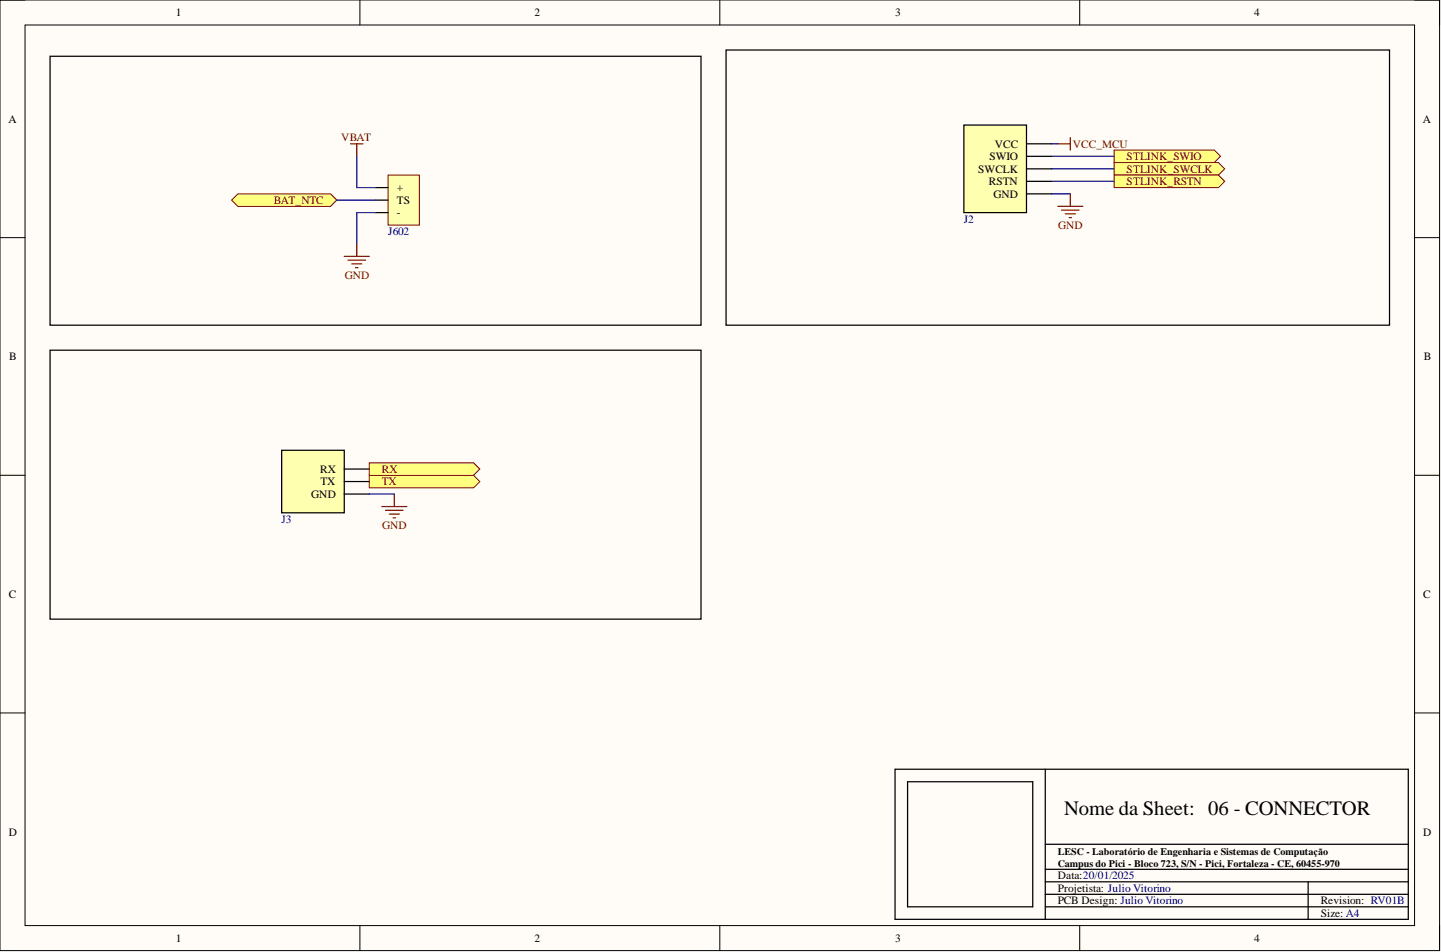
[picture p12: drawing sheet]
<svg xmlns="http://www.w3.org/2000/svg" width="292mm" height="193mm" viewBox="0 0 292 193" stroke-linecap="round" stroke-linejoin="round" font-family="sans-serif">
<defs><g id="words">
<text font-size="4.1" x="215.7" y="165.1">Nome da Sheet: 06 - CONNECTOR</text>
<g font-size="2.3">
<text x="35.6" y="3.3">1</text>
<text x="108.4" y="3.3">2</text>
<text x="181.4" y="3.3">3</text>
<text x="254.3" y="3.3">4</text>
<text x="1.7" y="24.8">A</text>
<text x="201.6" y="29.9">VCC</text>
<text x="288.4" y="24.8">A</text>
<text x="198.3" y="35">SWCLK</text>
<text x="200.5" y="32.4">SWIO</text>
<text x="80.4" y="41.3">TS</text>
<text x="80.4" y="38.8">+</text>
<text x="200.5" y="37.5">RSTN</text>
<text x="201.4" y="40.1">GND</text>
<text x="80.4" y="43.9">-</text>
<text x="1.9" y="73">B</text>
<text x="288.6" y="73">B</text>
<text x="64.9" y="95.8">RX</text>
<text x="63.1" y="100.9">GND</text>
<text x="65" y="98.4">TX</text>
<text x="1.8" y="121.2">C</text>
<text x="288.5" y="121.2">C</text>
<text x="1.8" y="169.4">D</text>
<text x="288.5" y="169.4">D</text>
<text x="214.4" y="178.2">Data:20/01/2025</text>
<text x="214.4" y="180.8">Projetista: Julio Vitorino</text>
<text x="214.4" y="183.3">PCB Design: Julio Vitorino</text>
<text x="267.7" y="185.8">Size: A4</text>
<text x="267.7" y="183.3">Revision: RV01B</text>
<text x="35.6" y="190.9">1</text>
<text x="108.4" y="190.9">2</text>
<text x="181.4" y="190.9">3</text>
<text x="254.3" y="190.9">4</text>
</g>
<g font-size="2.3" fill="#800000">
<text x="69.2" y="28.6">VBAT</text>
<text x="217.5" y="29.9">VCC_MCU</text>
<text x="228.4" y="32.4">STLINK_SWIO</text>
<text x="228.4" y="35">STLINK_SWCLK</text>
<text x="55.5" y="41.3">BAT_NTC</text>
<text x="228.4" y="37.5">STLINK_RSTN</text>
<text x="214.5" y="46.4">GND</text>
<text x="69.9" y="56.5">GND</text>
<text x="77.4" y="95.8">RX</text>
<text x="77.4" y="98.4">TX</text>
<text x="77.5" y="107.2">GND</text>
</g>
<g font-size="2.3" fill="#000080">
<text x="78.7" y="47.7">J602</text>
<text x="195.4" y="45.1">J2</text>
<text x="57.1" y="106">J3</text>
</g>
<g font-size="2">
<text x="214.4" y="173.2">LESC - Laboratório de Engenharia e Sistemas de Computação</text>
<text x="214.4" y="175.8">Campus do Pici - Bloco 723, S/N - Pici, Fortaleza - CE, 60455-970</text>
</g>
</g></defs>
<path d="M0 0h291.8v192.7h-291.8z" fill-rule="evenodd" fill="#fffcf8"/>
<path d="M0 0h291.8v192.7h-291.8z" fill="none" stroke="#000" stroke-width=".2"/>
<path d="M5.1 5.1h281.6v182.5h-281.6z" fill-rule="evenodd" fill="#fffcf8"/>
<g fill="none" stroke="#000" stroke-width=".2">
<path d="M0 0h5.1M73 0v5.1M145.9 0v5.1M218.9 0v5.1M286.7 0h5.1v5.1M5.1 5.1h281.6v182.5h-281.6zM0 48.2h5.1M286.7 48.2h5.1M0 96.3h5.1M286.7 96.3h5.1M0 144.5h5.1M286.7 144.5h5.1"/>
<path d="M73 187.6v5.1M145.9 187.6v5.1M218.9 187.6v5.1M291.8 187.6v5.1"/>
</g>
<path d="M147.2 10.1h134.5v55.8h-134.5zM181.4 155.9h104.1v30.4h-104.1zM184 158.5h25.3v25.3h-25.3zM211.9 155.9v30.4M211.9 176.2h73.6M211.9 178.7h73.6M211.9 171.1h73.6M265.2 178.7v7.6M211.9 183.8h73.6M211.9 181.3h73.6" fill="none" stroke="#000" stroke-width=".25"/>
<path d="M217 39.3v2.5M214.4 41.8h5.1M215.2 42.6h3.5M215.9 43.4h2.1M216.7 44.1h.5" fill="none" stroke="#800000" stroke-width=".25"/>
<path d="M225.8 30.4h20.3l1.3 1.3-1.3 1.3h-20.3z" fill-rule="evenodd" fill="#ffff80"/>
<path d="M225.8 30.4h20.3l1.3 1.3-1.3 1.3h-20.3z" fill="none" stroke="#800000" stroke-width=".2"/>
<path d="M225.8 33h21.2l1.3 1.2-1.3 1.3h-21.2z" fill-rule="evenodd" fill="#ffff80"/>
<path d="M225.8 33h21.2l1.3 1.2-1.3 1.3h-21.2z" fill="none" stroke="#800000" stroke-width=".2"/>
<path d="M225.8 35.5h21.2l1.3 1.3-1.3 1.2h-21.2z" fill-rule="evenodd" fill="#ffff80"/>
<path d="M225.8 35.5h21.2l1.3 1.3-1.3 1.2h-21.2z" fill="none" stroke="#800000" stroke-width=".2"/>
<path d="M78.7 35.5h6.3v10.1h-6.3z" fill-rule="evenodd" fill="#ffffb0"/>
<path d="M78.7 35.5h6.3v10.1h-6.3z" fill="none" stroke="#800000" stroke-width=".2"/>
<path d="M76.1 38h2.6M76.1 43.1h2.6M76.1 40.6h2.6" fill="none" stroke="#000" stroke-width=".25"/>
<path d="M46.9 40.6l1.3-1.3h18.8l1.3 1.3-1.3 1.2h-18.8z" fill-rule="evenodd" fill="#ffff80"/>
<path d="M46.9 40.6l1.3-1.3h18.8l1.3 1.3-1.3 1.2h-18.8z" fill="none" stroke="#800000" stroke-width=".2"/>
<path d="M10.2 11.4h131.9v54.5h-131.9z" fill="none" stroke="#000" stroke-width=".25"/>
<path d="M71.1 29.2h2.5M72.3 29.2v2.5M214.4 29.2h2.6M217 27.9v2.5" fill="none" stroke="#800000" stroke-width=".25"/>
<path d="M72.3 31.7v6.3h3.8M213.2 31.7h12.6M213.2 34.2h12.6M213.2 36.8h12.6M213.2 29.2h1.2M213.2 39.3h3.8M68.3 40.6h7.8M76.1 43.1h-3.8v6.3" fill="none" stroke="#000080" stroke-width=".25"/>
<path d="M57.1 91.3h12.7v12.6h-12.7z" fill-rule="evenodd" fill="#ffffb0"/>
<path d="M10.2 71h131.9v54.5h-131.9zM57.1 91.3h12.7v12.6h-12.7zM69.8 97.6h5.1M69.8 95.1h5.1M69.8 100.1h5.1" fill="none" stroke="#000" stroke-width=".25"/>
<path d="M74.9 100.1h5" fill="none" stroke="#000080" stroke-width=".25"/>
<path d="M74.9 96.3h21.1l1.3 1.3-1.3 1.3h-21.1z" fill-rule="evenodd" fill="#ffff80"/>
<path d="M74.9 96.3h21.1l1.3 1.3-1.3 1.3h-21.1z" fill="none" stroke="#800000" stroke-width=".2"/>
<path d="M74.9 93.8h21.1l1.3 1.3-1.3 1.2h-21.1z" fill-rule="evenodd" fill="#ffff80"/>
<path d="M74.9 93.8h21.1l1.3 1.3-1.3 1.2h-21.1z" fill="none" stroke="#800000" stroke-width=".2"/>
<path d="M195.4 25.4h12.7v17.7h-12.7z" fill-rule="evenodd" fill="#ffffb0"/>
<path d="M195.4 25.4h12.7v17.7h-12.7zM208.1 29.2h5.1M208.1 39.3h5.1M208.1 31.7h5.1M208.1 34.2h5.1M208.1 36.8h5.1" fill="none" stroke="#000" stroke-width=".25"/>
<path d="M69.8 52h5.1M70.5 52.7h3.6M71.3 53.5h2M72.1 54.3h.5M72.3 49.4v2.6M77.4 102.7h5.1M78.2 103.4h3.5M78.9 104.2h2M79.7 105h.5M79.9 100.1v2.6" fill="none" stroke="#800000" stroke-width=".25"/>
<use href="#words"/>
</svg>
